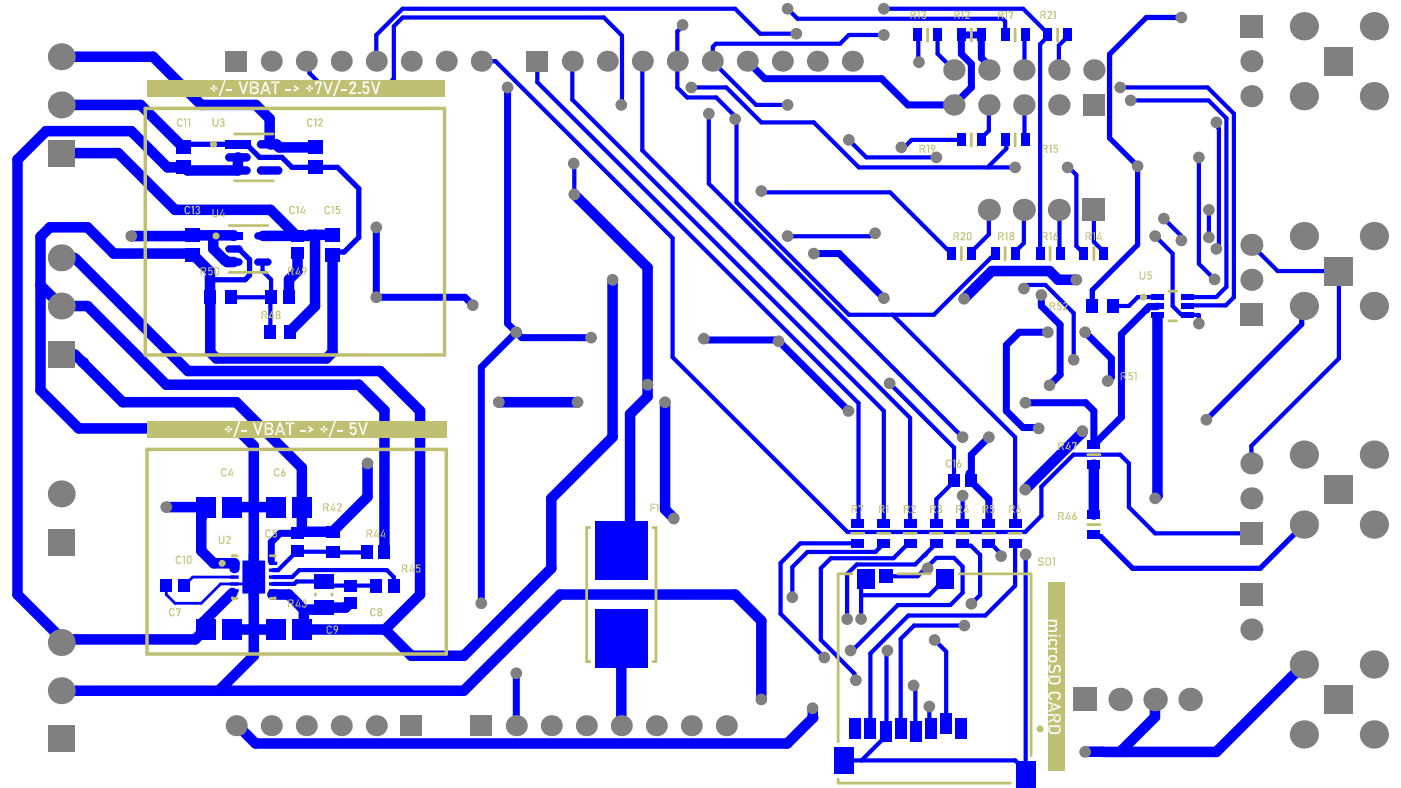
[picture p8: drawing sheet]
<svg xmlns="http://www.w3.org/2000/svg" width="339mm" height="190mm" viewBox="0 0 339 190" stroke-linecap="round" stroke-linejoin="round" font-family="sans-serif">
<path d="M60.1 133.9h.8v1.6h.9v-1.6l.7-.1 .1 .2v1.5l1.5 .1v7.8l-1.5 .1v1.5l-.1 .2-.7-.1v-1.6h-.9v1.6l-.7 .1-.1-.2v-1.5l-1.5-.1v-7.8l1.5-.1z" fill="#00f"/>
<path d="M315.2 74l-.5 .5" fill="none" stroke="#00f" stroke-width="1.3"/>
<path d="M294 29.6l.4 .3M294.7 59.1l-.7 .6v.5M283.5 74l2 2h1.5l.1 .1M287.3 73.8l-.2 .2M289.8 76.1v.1" fill="none" stroke="#00f" stroke-width="1"/>
<path d="M279.2 169.1h.1" fill="none" stroke="#00f" stroke-width="2.5"/>
<circle cx="277" cy="74.9" r=".85" fill="#00f"/>
<path d="M279.8 74l-.2 .1h-1.9l-.7 .8" fill="none" stroke="#00f" stroke-width="1.7"/>
<circle cx="281.3" cy="52.8" r=".51" fill="#00f"/>
<path d="M264.4 129.2l.5 .5h1.2" fill="none" stroke="#00f" stroke-width="1.3"/>
<path d="M237.2 14l1.8 1.8M246.4 80.3l-3.1 3.1M250.9 103.4l.2 .2M265.1 106.8v.5l-.3 .2h-.4" fill="none" stroke="#00f" stroke-width="1.7"/>
<g fill="none" stroke="#00f" stroke-width="1">
<path d="M242.3 4.5l.7 .7v3.3M247.8 8.5l-.2 .1M253.2 8v.9M258.1 8.5v.4M239 31.6l-1.8 1.8v.4M243 33.8l.3 .3v1.8M247.5 25.4l.1 .1M247.6 33.7l.2 .1M247.5 58.8l-2.1 2.1v.4M258.1 40.5l.1-.2 2 2M260.2 59.5l.8 .8M264.4 58.5l2.4 2.4v.4"/>
<path d="M229 60.3h.4l.6 .6v.4M240.6 61.3v.4l-.6 .6h-.4M256.1 61.1l.2 .2M230.6 116.3v.1M226.3 134.9l-2.6 2.5M230.6 134.9l2.1 2.1M239 131.3h.5M226.8 141.9l-2.2 2M224.7 175.8l.4 .4"/>
</g>
<circle cx="223.5" cy="134.2" r=".51" fill="#00f"/>
<g fill="none" stroke="#00f" stroke-width="1">
<path d="M74 14.8l.8 .8M165 6v.3l-1.3 1.3M172.3 11.3l-.1 3.5M221.8 8.5l.2 .1M222 14.9l.1 .1M138.7 39.5l.1 .2M150.4 25.2l-.2 .2M163.7 21.2l2.4 2.4M177.7 28.8l.3 .3M220.4 33.8l-1.8 1.8h-.7M184 46.2l.3 .3M190.4 57.1h.1"/>
<path d="M211.5 56.4h-.5l-.7 .7M63.6 63.4l-.1 .3M80.2 133.4l.2 .1M88.8 133.2l-.4 .3M206.9 131.3l.2 .3M213.2 131.3h.5M219.6 131.3h.4M225.9 131.3h.4M71.7 140.6l-.6 .6M90.9 141.6h.1M95.2 141.6h.1M202.5 158.7v.1"/>
<path d="M204.8 149.7h.1M205.6 157.3h.4M206.5 162.8v1.3l.4 .3"/>
</g>
<path d="M54.4 63l.5 .4h1.7M70.2 80v.3M56.7 136.2v1.1M80.8 128.2l-.1 .4M57.1 175.4h.4M196.4 171.2l.1 .1" fill="none" stroke="#00f" stroke-width="2.5"/>
<path d="M170.1 81.9l.4 .3" fill="none" stroke="#00f" stroke-width="1.7"/>
<path d="M56.6 60.2l.1 .2h1.2M83.2 60.9h-2.1l-.7 .7" fill="none" stroke="#00f" stroke-width="1.3"/>
<path d="M53.3 141.2h3.4" fill="none" stroke="#00f" stroke-width=".67"/>
<circle cx="49.1" cy="150.4" r="1.27" fill="#00f"/>
<path d="M46.6 139.5l-1 1M40.1 141.6l.1 2.1M44.5 141.5v.1" fill="none" stroke="#00f" stroke-width=".67"/>
<path d="M49.6 122.6l.1 .2-1 1" fill="none" stroke="#00f" stroke-width="2.5"/>
<circle cx="20" cy="87.6" r="1.27" fill="#00f"/>
<g fill="none" stroke="#00f" stroke-width="2.5">
<path d="M57.5 38v3.2M9.8 57.2v37.1M56.4 56.9l.2 .1M74.6 57l.2-.2h1.4v17.2M46.7 61.6l4.1 4.1v6.2M69.9 67.6v4.3M156.5 64.7v31.2M279.8 77.1v42.8l-.6 .6M101.5 99.3v44.4M61.3 107.8v28.5M88.8 112v8.1M152.3 100.1v31l-2.1 2.1"/>
<path d="M264.4 112.3v12.1M48.7 123.8v9.4M48.7 125.3h.1M162.9 125.3v.1M14.8 154.3v1M49.7 152.2l-1 1.2h-.4l-1.1 1.2M61.3 142.7v15.8M84.6 145.9l-1.1 1M150.2 154.3v21.1M184 150.1v19M196.5 171.3l.1 2.2M279.2 169.1v4.3"/>
<path d="M266.6 181.8h4.2M266.6 181.7l-4.3 .1"/>
</g>
<path d="M59.6 34.9l3.1 3.1M68.2 38l2.4 2.5M86.7 45.6v11.8M60.3 62.8v3.7M264 70.1v3.9M314.7 74.5v3.9" fill="none" stroke="#00f" stroke-width="1.3"/>
<g fill="none" stroke="#00f" stroke-width="1">
<path d="M74.8 15.6v2.1l3.5 3.4M91 8.5v6.3M97.3 4.2l-2.1 2.2v12.6M129.9 14.8v5.1M138.3 14.8v9.3M150.4 8.6v16.6M155.3 14.8v21.6M163.7 7.6v13.6M173.1 10.6l-.8 .7M190.4 2.1l2.4 2.4M205.2 8.5l-2.1 2.1M222 8.6v6.3"/>
<path d="M226.6 8.5v4.5M247.6 8.6v8.2l-.1 .1M253.2 8.9l-1.8 1.8v50.6M258.1 8.9l-2.1 2.1v5.9M138.8 39.7v7.3M171.3 27.5v16.9M178 29.1v19.8M239 25.4v6.2M247.6 25.5v8.2M289.8 38v25.8l3.8 3.8M294.4 29.9v.9l.3 .3v28M296.5 28.6v40.7"/>
<path d="M298.3 27.5v44.4l-2 1.9h-9M162.6 57.6v28.8M239 50.7v6M247.5 50.7v8.1M256 50.7l.1 .2v10.2M260.2 42.3v17.2M264.4 50.7v7.8M285.6 57.1v1M292.2 50.7v6.7M63.5 63.7v1.8M259.5 75.7v11.3M261 60.3h.4l.6 .6v.4"/>
<path d="M269 74h3.9M283.5 61.3v12.7M287.1 76.1h2.7M289.8 76.2v2M323.7 65.5v21.2M213.7 99.3v27.2M220 101v25.5M230.6 108.2v8.1M232.7 119.8v6.7M245.4 105.7v20.8M251.7 117.7v7M259.5 109.9h11.3l2.1 2.1v10.6"/>
<path d="M93.5 137.8l1.7 1.7v2.1M191.5 137.1v7.3M193.5 131.3l-4.8 4.8v12.3M198.4 137.4v17.3M207.1 136.5l-2.3 2.3v10.9M213.2 131.3l-.5 .6v.5l-1.1 1M219.6 131.3l-3.6 3.7M223.7 137.4l-1.9 1.9M225.9 131.3l-.5 .6v.4l-1.9 1.9M226.3 120.7v5.8M232.7 137v6.3l-3 3M232.7 131.3l.6 .6"/>
<path d="M236.9 134.2v9.6M241.7 133.5v.6l.3 .3M245.4 131.3v10.3M202.5 158.8l4 4M210.4 158v18.2M217.7 154.5v21.7M228.7 157.5v17.4M224.7 170.8v5M247.9 187.1v.1"/>
</g>
<g fill="none" stroke="#00f" stroke-width="1.7">
<path d="M232.4 8.5v4.5M237.2 8.5v5.5M239 15.8v1.1M122.7 21.1v57.1l2.1 2.1M91 55v16.9M251.7 71.3v2.7M256.3 78.5v12.1M116.3 88.8v57M205.1 99.3h.1M243.3 83.4v15.9l4 4.1h3.6M264.4 99.3v8.2M271.1 80.8v20.1"/>
<path d="M234.8 114.9l-.5-.5v1.4l.5 .6M239 120.7v5.8M124.8 162.8v12.6"/>
</g>
<path d="M40.2 143.7l2.1 2.1" fill="none" stroke="#00f" stroke-width=".67"/>
<circle cx="247.9" cy="97.4" r=".85" fill="#00f"/>
<g fill="none" stroke="#00f" stroke-width="1.7">
<path d="M213.1 19l6.4 6.4h11.1M232.4 13l2.4 2.4v5.7M232.4 8.5h4.8M112.4 71.9l1.9 1.9M196.7 61.3h6.2M251.7 74l4.6 4.5M277 74.9l-5.9 5.9M124.8 80.3l1.3 1.3h16.8M187.9 82.2l.4 .3M246.4 80.3h6.9M256.3 90.6l-2.6 2.5M262.3 80.3l6.4 6.4v4.5l-.9 .9"/>
<path d="M262.4 97.4l2 1.9M234.8 116.4l4.2 4.3M239 105.7l-4.2 4.2v5M271.1 100.9l-6 5.9M67.7 128.9l-2.1 2.2v4.6M71.9 128.9h.1"/>
</g>
<g fill="none" stroke="#00f" stroke-width="1">
<path d="M95.2 19l-2.1 2.1h-14.8M116.3 14.8h3.5M183.7 8.1h8.8M205.2 8.5h8.5M247.3 2.1l5.9 5.9M166.1 23.6h7M167.1 21.1h8.5M182.8 25.4h7.6M184 29.6h12.7M205.2 33.8l4.2 4.2h16.9M243.3 35.9l-4.3 4.3M291.9 21.1l6.4 6.4"/>
<path d="M292.1 24.3l4.4 4.3M215.2 46.5l13.8 13.8M239 56.7l-4.2 4.2v.4M239 40.5h6.4M279.2 57.1l4.3 4.2M302.5 59.2l6.3 6.3M55.8 71.9h9.7l-.1 .1v8.2l-.2 .1M63.5 65.5l2 2.1M205.2 76.1h20.5M252.7 68.9h-4.3l-.9 .9M279.8 71.8h-4.8l-2.1 2.2M296.5 69.3l-2.5 2.5h-6.9"/>
<path d="M230.6 116.4l-4.3 4.3M302.5 107.8v4.2M66 137.8h1.2M71.8 133.2l.3 .2h8.1M80.4 133.5h8M93.5 137.8h-21.2l-1.7 1.7M195.2 133.4l-3.7 3.7M200.9 135l-2.5 2.4M206.9 131.3h.4M207.5 126.3l-.2 .2M214.1 139.3h7.7M223.5 134.2l-2.3 2.3h-14.1"/>
<path d="M226.3 134.9h4.3M233.3 131.9h1.4l2.2 2.3M239.5 131.3l2.2 2.2M251.7 124.7l-3.9 3.9M71.7 140.6h6.6l1 1h11.6M198.4 154.7l4.1 4M209.4 140.1l-1.2 1.2v2.8l.2-.2h16.2M214.5 157.3l-.2 .2M217 146.3h12.7M221 151.2l-3.3 3.3M225.9 154.7l2.8 2.8M228.4 140.1l-1.6 1.8"/>
<path d="M236.9 143.8l-2.1 2.2M214.3 176.6l-.2 .3v1.1l-5.8 5.8M220.8 165.7l.5 .4M221.3 176.7l.1 .2M245.4 183.8l2.5 2.5v.9"/>
</g>
<g fill="none" stroke="#00f" stroke-width="2.5">
<path d="M44.3 35.6h.1M48.7 25.4h13.1l3.4 3.3v5.9l.2 .3h1.3l.8 .7M21.2 55l6.3 6.3M44.4 40.5l.9 .7h12.2M51.5 56.9v3.2l2.9 2.9M56.4 56.9h-9.7l-.2-.1-.3 .3M71.7 57h2.9M76.2 56.8h4.2M18 74h3.2l19 19M46.2 61.3l.5 .3M50.8 71.9v13.3l1.5 1.5M71.9 61.3v4.2"/>
<path d="M239.8 65.5h13.9M18 85.6l2 2M80.4 85.2l-1.5 1.5M57.1 103.6l4.2 4.2M148.1 105.7l-14.8 14.8M261.7 104.2l-.1 .4M48.7 133.2l3 3h5M56 122.6h10.6M80.7 128.6h-8.4l-.4 .3M56 152.2h10.6M61.3 158.5l-8.4 8.5M73.4 151.7l.5 .5h19.2"/>
<path d="M83.5 146.9h-5.2l-.5 .5h-4.4M99.4 158.5h12.7"/>
</g>
<path d="M277.1 4.2l-8.9 8.9M59.6 34.9h-14.4l-.8 .7M62.7 38h5.5M268.2 33.4l6.8 6.8M70.6 40.5h11M86.7 57.4l-3.5 3.5M57.9 60.4l2.4 2.4M60.3 66.5l-1.1 1.1h-8.4M266.1 129.7l7.7 7.7" fill="none" stroke="#00f" stroke-width="1.3"/>
<path d="M46.6 139.5h10.1M45.6 140.5l-1.1 1M53.3 141.2l-4.6 4.6h-6.4M56.7 141.2h2.1l.4 .4" fill="none" stroke="#00f" stroke-width=".67"/>
<circle cx="31.7" cy="57.1" r="1.27" fill="#00f"/>
<g fill="none" stroke="#00f" stroke-width="2.5">
<path d="M14.8 13.7h22.2l11.7 11.7M14.8 37h13.8l13.7 13.7h23.1l6.3 6.3h-8.1M14.8 25.4h19.2l10.3 10.2M67.5 35.6h8.7M21.2 55h-9.1l-2.3 2.2M31.7 57.1h14.5M44.4 40.5h-3.9l-8.8-8.8h-20.6l-6.9 6.9v105.1l10.6 10.6M138.8 47l17.7 17.7M9.8 69l5 5M18 62.3l27.4 27.4h46.5l9.6 9.6M27.5 61.3h18.7M71.9 65.5l-2 2.1"/>
<path d="M76.2 74l-6 6M80.4 61.6v23.6M148.1 67.6v38.1M239.8 65.5l-6.8 6.7M253.7 65.5l2.1 2.1h4.4M9.8 94.3l9.2 9.3h38.1M20 87.6l9.6 9.6h27.5l15.9 15.9v14.8M40.2 93h46.5l6.2 6.2v34.2M52.3 86.7h26.6M120.6 97.2h19M156.5 95.9l-4.2 4.2M160.8 97.2v26l2.1 2.1"/>
<path d="M261.6 104.6l-13.8 13.8M40.2 122.6h9.4M88.8 120.1l-8 8.1M133.3 120.5v16.9l-21.2 21.1M15.1 154.6h32.1M56.2 143.3l-7.1 7.1M65.8 143.7h4l3.6 3.7v4.3M101.5 143.7l-8.4 8.5 6.3 6.3M184 150.1l-6.3-6.4h-42.3l-23.3 23.3h-97.3M196.6 173.5l-6.3 6.2h-128.5l-4.3-4.3M315.2 160.6l-21.2 21.2h-23.2l8.4-8.4"/>
</g>
<g fill="none" stroke="#00f" stroke-width="1">
<path d="M97.3 4.2h48.7l4.4 4.4M119.8 14.8l42.8 42.8M129.9 19.9l77.6 77.6v28.8M172.2 14.8l10.6 10.6M173.1 10.6h30M183.7 8.1l-6-6h-80.4l-6.3 6.4M192.8 4.5h49.5M213.7 2.1h33.6M226.6 13l4 3.9M138.3 24.1l75.4 75.2M155.3 36.4l64.7 64.6M173.1 23.6l4.9 4.9"/>
<path d="M175.6 21.1l8.4 8.5M196.7 29.6l10.9 10.9h31.4M220.4 33.8h12M270.8 21.1h21.1M273.3 24.3h18.8M171.3 44.4l61.4 61.3M178 48.9l27.2 27.2M184.3 46.5h30.9M190.4 57.1h19.9M281.3 52.8l4.3 4.3M65.5 67.6v4.3M215.8 76.1l29.6 29.6"/>
<path d="M239.6 62.3l-13.9 13.8M252.7 68.9l6.8 6.8M308.8 65.5h14.9M162.6 86.4l42.3 42.2h42.9M215.1 92.7l15.5 15.5M323.7 86.7l-21.2 21.1M259.5 109.9l-7.8 7.8M66 139.5h4.6M71.8 133.2l-4.6 4.6M193.5 131.3h13.4M195.2 133.4h16.4M200.9 135h15.1"/>
<path d="M247.9 134v53.1M272.9 122.6l6.3 6.3h23.3M66 141.2h5.1M188.7 148.4l10.6 10.6M208.2 144.1v5.6M214.3 157.5v19.1M217 146.3l-11 11M221 151.2h12.1M245.4 141.6l-7.2 7.2h-18.6l-9.2 9.2M221.3 166.1v10.6M204.1 183.8h41.3"/>
</g>
<path d="M268.2 13.1v20.3M277.1 4.2h8.5M81.6 40.5l5.1 5.1M275 40.2v19l-11 10.9M314.7 78.4l-23.1 23.1M315.2 126.8l-10.6 10.6h-30.8" fill="none" stroke="#00f" stroke-width="1.3"/>
<path d="M180.7 14.8l4.2 4.2h28.2M234.8 21.1l-4.2 4.3M91 71.9h21.4M202.9 61.3l10.8 10.8M124.8 80.3l-8.5 8.5M170.5 82.2h17.4M188.3 82.5l16.8 16.8M247.9 97.4h14.5M67.7 128.9h4.2" fill="none" stroke="#00f" stroke-width="1.7"/>
<g fill="#808080">
<circle cx="232.7" cy="119.8" r="1.42"/>
<circle cx="251.1" cy="103.6" r="1.42"/>
<circle cx="242" cy="134.4" r="1.42"/>
<circle cx="247.9" cy="134" r="1.42"/>
<circle cx="233.1" cy="151.2" r="1.42"/>
<circle cx="214.5" cy="157.3" r="1.42"/>
<circle cx="234.8" cy="146" r="1.42"/>
<circle cx="208.2" cy="149.7" r="1.42"/>
<circle cx="224.7" cy="170.8" r="1.42"/>
<circle cx="220.8" cy="165.7" r="1.42"/>
<circle cx="225.9" cy="154.7" r="1.42"/>
<circle cx="205.6" cy="157.3" r="1.42"/>
<circle cx="224.2" cy="137.4" r="1.42"/>
<circle cx="204.8" cy="149.7" r="1.42"/>
<circle cx="199.3" cy="159" r="1.42"/>
<circle cx="191.5" cy="144.4" r="1.42"/>
<circle cx="206.9" cy="164.4" r="1.42"/>
<circle cx="215.1" cy="92.7" r="1.42"/>
<circle cx="190.4" cy="57.1" r="1.42"/>
<circle cx="196.7" cy="61.3" r="1.42"/>
<circle cx="253.7" cy="93.1" r="1.42"/>
<circle cx="165" cy="6" r="1.42"/>
<circle cx="261.7" cy="104.2" r="1.42"/>
<circle cx="267.8" cy="92.1" r="1.42"/>
<circle cx="171.3" cy="27.5" r="1.42"/>
<circle cx="260.2" cy="67.6" r="1.42"/>
<circle cx="156.5" cy="93" r="1.42"/>
<circle cx="247.5" cy="69.8" r="1.42"/>
<circle cx="251.7" cy="71.3" r="1.42"/>
<circle cx="259.5" cy="87" r="1.42"/>
<circle cx="262.3" cy="80.3" r="1.42"/>
<circle cx="253.3" cy="80.3" r="1.42"/>
<circle cx="116.3" cy="145.8" r="1.42"/>
<circle cx="139.6" cy="97.2" r="1.42"/>
<circle cx="142.9" cy="81.6" r="1.42"/>
<circle cx="162.9" cy="125.4" r="1.42"/>
<circle cx="160.8" cy="97.2" r="1.42"/>
<circle cx="148.1" cy="67.6" r="1.42"/>
<circle cx="213.7" cy="72.1" r="1.42"/>
<circle cx="233" cy="72.2" r="1.42"/>
<circle cx="247.9" cy="97.4" r="1.42"/>
<circle cx="247.8" cy="118.4" r="1.42"/>
<circle cx="120.6" cy="97.2" r="1.42"/>
<circle cx="88.8" cy="112" r="1.42"/>
<circle cx="196.4" cy="171.2" r="1.42"/>
<circle cx="289.8" cy="38" r="1.42"/>
<circle cx="294" cy="60.2" r="1.42"/>
<circle cx="292.2" cy="57.4" r="1.42"/>
<circle cx="292.2" cy="50.7" r="1.42"/>
<circle cx="285.6" cy="58.1" r="1.42"/>
<circle cx="279.2" cy="57.1" r="1.42"/>
<circle cx="281.3" cy="52.8" r="1.42"/>
<circle cx="293.6" cy="67.6" r="1.42"/>
<circle cx="285.6" cy="4.2" r="1.42"/>
<circle cx="273.3" cy="24.3" r="1.42"/>
<circle cx="270.8" cy="21.1" r="1.42"/>
<circle cx="124.8" cy="162.8" r="1.42"/>
<circle cx="232.7" cy="105.7" r="1.42"/>
<circle cx="150.2" cy="25.4" r="1.42"/>
<circle cx="205.2" cy="33.8" r="1.42"/>
<circle cx="217.9" cy="35.6" r="1.42"/>
<circle cx="226.3" cy="38" r="1.42"/>
<circle cx="190.4" cy="25.4" r="1.42"/>
<circle cx="258.1" cy="40.5" r="1.42"/>
<circle cx="245.4" cy="40.5" r="1.42"/>
<circle cx="294" cy="29.6" r="1.42"/>
<circle cx="262.3" cy="181.8" r="1.42"/>
<circle cx="184" cy="169.1" r="1.42"/>
<circle cx="291.6" cy="101.5" r="1.42"/>
<circle cx="138.7" cy="39.5" r="1.42"/>
<circle cx="138.8" cy="47" r="1.42"/>
<circle cx="184" cy="46.2" r="1.42"/>
<circle cx="91" cy="55" r="1.42"/>
<circle cx="205.1" cy="99.3" r="1.42"/>
<circle cx="239" cy="105.7" r="1.42"/>
<circle cx="275" cy="40.2" r="1.42"/>
<circle cx="122.7" cy="21.1" r="1.42"/>
<circle cx="279.2" cy="120.5" r="1.42"/>
<circle cx="289.8" cy="78.2" r="1.42"/>
<circle cx="124.8" cy="80.3" r="1.42"/>
<circle cx="91" cy="71.9" r="1.42"/>
<circle cx="114.3" cy="73.8" r="1.42"/>
<circle cx="177.7" cy="28.8" r="1.42"/>
<circle cx="170.1" cy="81.9" r="1.42"/>
<circle cx="188.2" cy="82.5" r="1.42"/>
<circle cx="40.2" cy="122.6" r="1.42"/>
<circle cx="31.7" cy="57.1" r="1.42"/>
<circle cx="222.1" cy="15" r="1.42"/>
<circle cx="213.7" cy="8.5" r="1.42"/>
<circle cx="213.7" cy="2.1" r="1.42"/>
<circle cx="192.5" cy="8.1" r="1.42"/>
<circle cx="190.4" cy="2.1" r="1.42"/>
<circle cx="167.1" cy="21.1" r="1.42"/>
<circle cx="211.5" cy="56.4" r="1.42"/>
<circle cx="279.2" cy="169.1" r="2.83"/>
<circle cx="197.6" cy="14.8" r="2.54"/>
<circle cx="163.7" cy="14.8" r="2.54"/>
<circle cx="116.3" cy="14.8" r="2.54"/>
<circle cx="82.5" cy="14.8" r="2.54"/>
<circle cx="14.8" cy="167" r="3.3"/>
<circle cx="14.8" cy="155.3" r="3.3"/>
<circle cx="14.8" cy="74" r="3.3"/>
<circle cx="14.8" cy="62.3" r="3.3"/>
<circle cx="14.8" cy="25.4" r="3.3"/>
<circle cx="150.2" cy="175.4" r="2.54"/>
<circle cx="82.5" cy="175.4" r="2.54"/>
<circle cx="14.8" cy="119.4" r="3.3"/>
<circle cx="14.8" cy="13.7" r="3.3"/>
<circle cx="302.5" cy="67.6" r="2.67"/>
<circle cx="270.8" cy="169.1" r="2.83"/>
<circle cx="189.1" cy="14.8" r="2.54"/>
<circle cx="180.7" cy="14.8" r="2.54"/>
<circle cx="172.2" cy="14.8" r="2.54"/>
<circle cx="155.3" cy="14.8" r="2.54"/>
<circle cx="146.8" cy="14.8" r="2.54"/>
<circle cx="138.3" cy="14.8" r="2.54"/>
<circle cx="107.9" cy="14.8" r="2.54"/>
<circle cx="99.4" cy="14.8" r="2.54"/>
<circle cx="74" cy="14.8" r="2.54"/>
<circle cx="91" cy="14.8" r="2.54"/>
<circle cx="65.6" cy="14.8" r="2.54"/>
<circle cx="332.1" cy="160.6" r="3.4"/>
<circle cx="332.1" cy="126.8" r="3.4"/>
<circle cx="332.1" cy="109.9" r="3.4"/>
<circle cx="332.1" cy="74" r="3.4"/>
<circle cx="332.1" cy="57.1" r="3.4"/>
<circle cx="332.1" cy="23.3" r="3.4"/>
<circle cx="332.1" cy="6.3" r="3.4"/>
<circle cx="302.5" cy="152.2" r="2.67"/>
<circle cx="302.5" cy="112" r="2.67"/>
<circle cx="302.5" cy="59.2" r="2.67"/>
<circle cx="302.5" cy="23.3" r="2.67"/>
<circle cx="264.4" cy="16.9" r="2.58"/>
<circle cx="247.5" cy="50.7" r="2.67"/>
<circle cx="239" cy="50.7" r="2.67"/>
<circle cx="247.5" cy="25.4" r="2.58"/>
<circle cx="239" cy="25.4" r="2.58"/>
<circle cx="247.5" cy="16.9" r="2.58"/>
<circle cx="239" cy="16.9" r="2.58"/>
<circle cx="332.1" cy="177.6" r="3.4"/>
<circle cx="302.5" cy="120.5" r="2.67"/>
<circle cx="302.5" cy="14.8" r="2.67"/>
<circle cx="167.1" cy="175.4" r="2.54"/>
<circle cx="158.7" cy="175.4" r="2.54"/>
<circle cx="133.3" cy="175.4" r="2.54"/>
<circle cx="141.7" cy="175.4" r="2.54"/>
<circle cx="74" cy="175.4" r="2.54"/>
<circle cx="91" cy="175.4" r="2.54"/>
<circle cx="57.1" cy="175.4" r="2.54"/>
<circle cx="65.6" cy="175.4" r="2.54"/>
<circle cx="287.7" cy="169.1" r="2.83"/>
<circle cx="206" cy="14.8" r="2.54"/>
<circle cx="315.2" cy="160.6" r="3.4"/>
<circle cx="315.2" cy="126.8" r="3.4"/>
<circle cx="315.2" cy="109.9" r="3.4"/>
<circle cx="315.2" cy="74" r="3.4"/>
<circle cx="256" cy="50.7" r="2.67"/>
<circle cx="315.2" cy="57.1" r="3.4"/>
<circle cx="256" cy="25.4" r="2.58"/>
<circle cx="256" cy="16.9" r="2.58"/>
<circle cx="315.2" cy="23.3" r="3.4"/>
<circle cx="315.2" cy="6.3" r="3.4"/>
<circle cx="230.6" cy="25.4" r="2.58"/>
<circle cx="230.6" cy="16.9" r="2.58"/>
<circle cx="315.2" cy="177.6" r="3.4"/>
<circle cx="175.6" cy="175.4" r="2.54"/>
<circle cx="124.8" cy="175.4" r="2.54"/>
</g>
<g fill="#808080">
<path d="M127.3 12.3h5.1v5h-5.1z" fill-rule="evenodd"/>
<path d="M11.6 127.8h6.5v6.5h-6.5z" fill-rule="evenodd"/>
<path d="M11.6 82.4h6.5v6.5h-6.5z" fill-rule="evenodd"/>
<path d="M11.6 33.8h6.5v6.5h-6.5z" fill-rule="evenodd"/>
<path d="M113.8 172.9h5.1v5.1h-5.1z" fill-rule="evenodd"/>
<path d="M11.6 175.4h6.5v6.5h-6.5z" fill-rule="evenodd"/>
<path d="M299.8 126.3h5.4v5.3h-5.4z" fill-rule="evenodd"/>
<path d="M259.5 166.3h5.6v5.6h-5.6z" fill-rule="evenodd"/>
<path d="M54.6 12.3h5.1v5h-5.1z" fill-rule="evenodd"/>
<path d="M320.2 165.7h6.9v6.8h-6.9z" fill-rule="evenodd"/>
<path d="M320.2 115h6.9v6.8h-6.9z" fill-rule="evenodd"/>
<path d="M299.8 141.1h5.4v5.3h-5.4z" fill-rule="evenodd"/>
<path d="M299.8 73.4h5.4v5.4h-5.4z" fill-rule="evenodd"/>
<path d="M299.8 3.7h5.4v5.3h-5.4z" fill-rule="evenodd"/>
<path d="M261.8 48.1h5.3v5.3h-5.3z" fill-rule="evenodd"/>
<path d="M261.8 22.8h5.2v5.1h-5.2z" fill-rule="evenodd"/>
<path d="M320.2 62.1h6.9v6.8h-6.9z" fill-rule="evenodd"/>
<path d="M320.2 11.4h6.9v6.8h-6.9z" fill-rule="evenodd"/>
<path d="M96.9 172.9h5.1v5.1h-5.1z" fill-rule="evenodd"/>
</g>
<g fill="#00f">
<path d="M285.6 75.5h3v1.3h-3z" fill-rule="evenodd"/>
<path d="M285.6 73.3h3v1.3h-3z" fill-rule="evenodd"/>
<path d="M278.3 73.3h3v1.3h-3z" fill-rule="evenodd"/>
<path d="M278.3 75.5h3v1.3h-3z" fill-rule="evenodd"/>
<path d="M262.9 128.2h3v2.1h-3z" fill-rule="evenodd"/>
<path d="M262.9 123.3h3v2.2h-3z" fill-rule="evenodd"/>
<path d="M262.9 106.4h3v2.2h-3z" fill-rule="evenodd"/>
<path d="M262.7 72.3h2.7v3.3h-2.7z" fill-rule="evenodd"/>
<path d="M265.8 59.8h2.1v3h-2.1z" fill-rule="evenodd"/>
<path d="M255.2 59.8h2.1v3h-2.1z" fill-rule="evenodd"/>
<path d="M257 7h2.2v3h-2.2z" fill-rule="evenodd"/>
<path d="M250.3 59.8h2.2v3h-2.2z" fill-rule="evenodd"/>
<path d="M252.2 7h2.1v3h-2.1z" fill-rule="evenodd"/>
<path d="M244.3 59.8h2.2v3h-2.2z" fill-rule="evenodd"/>
<path d="M241.9 32.3h2.2v3h-2.2z" fill-rule="evenodd"/>
<path d="M241.9 7h2.2v3h-2.2z" fill-rule="evenodd"/>
<path d="M236.1 32.3h2.2v3h-2.2z" fill-rule="evenodd"/>
<path d="M236.1 7h2.2v3h-2.2z" fill-rule="evenodd"/>
<path d="M231.1 173.7h2.6v5h-2.6z" fill-rule="evenodd"/>
<path d="M229.3 114.8h2.6v3h-2.6z" fill-rule="evenodd"/>
<path d="M228.9 59.8h2.2v3h-2.2z" fill-rule="evenodd"/>
<path d="M231.3 32.3h2.2v3h-2.2z" fill-rule="evenodd"/>
<path d="M231.3 7h2.2v3h-2.2z" fill-rule="evenodd"/>
<path d="M223.7 173.7h2.7v5h-2.7z" fill-rule="evenodd"/>
<path d="M225.6 7h2.1v3h-2.1z" fill-rule="evenodd"/>
<path d="M216.4 173.7h2.7v5h-2.7z" fill-rule="evenodd"/>
<path d="M209.1 173.7h2.6v5h-2.6z" fill-rule="evenodd"/>
<path d="M93.9 140h2.7v3.2h-2.7z" fill-rule="evenodd"/>
<path d="M89.6 140h2.6v3.2h-2.6z" fill-rule="evenodd"/>
<path d="M74.4 38.9h3.5v3.1h-3.5z" fill-rule="evenodd"/>
<path d="M74.4 34.1h3.5v3.1h-3.5z" fill-rule="evenodd"/>
<path d="M68.9 78.7h2.6v3.3h-2.6z" fill-rule="evenodd"/>
<path d="M55.7 139.3l.2-.2h1.6l.2 .6-.2 .2h-1.6z" fill-rule="evenodd"/>
<path d="M55.7 140.9l.2-.1h1.6l.2 .6-.2 .2h-1.6z" fill-rule="evenodd"/>
<path d="M55.7 142.6l.2-.2h1.6l.2 .7-.2 .1h-1.6z" fill-rule="evenodd"/>
<path d="M55.7 135.9l.2-.1h1.6l.2 .6-.2 .2h-1.6z" fill-rule="evenodd"/>
<path d="M55.7 137.6l.2-.2h1.6l.2 .7-.2 .1h-1.6z" fill-rule="evenodd"/>
<path d="M53.7 120.1h4.7v5h-4.7z" fill-rule="evenodd"/>
<path d="M55.3 59.3h2.5l.8 .9-.8 .9h-2.5l-.8-.9z" fill-rule="evenodd"/>
<path d="M55.3 62.5h2.5l.8 .9-.8 .8h-2.5l-.8-.8z" fill-rule="evenodd"/>
<path d="M54.5 56.1h4.1v1.8h-4.1z" fill-rule="evenodd"/>
<path d="M38.7 140.1h2.9v3h-2.9z" fill-rule="evenodd"/>
<path d="M285.6 71.2h3v1.3h-3z" fill-rule="evenodd"/>
<path d="M278.3 71.2h3v1.3h-3z" fill-rule="evenodd"/>
<path d="M262.9 111.2h3v2.2h-3z" fill-rule="evenodd"/>
<path d="M243.9 130.3h3v2.1h-3z" fill-rule="evenodd"/>
<path d="M243.9 125.4h3v2.2h-3z" fill-rule="evenodd"/>
<path d="M237.5 130.3h3v2.1h-3z" fill-rule="evenodd"/>
<path d="M237.5 125.4h3v2.2h-3z" fill-rule="evenodd"/>
<path d="M231.2 130.3h3v2.1h-3z" fill-rule="evenodd"/>
<path d="M231.2 125.4h3v2.2h-3z" fill-rule="evenodd"/>
<path d="M224.8 130.3h3v2.1h-3z" fill-rule="evenodd"/>
<path d="M224.8 125.4h3v2.2h-3z" fill-rule="evenodd"/>
<path d="M201.8 180.7h4.6v6.3h-4.6z" fill-rule="evenodd"/>
<path d="M87.3 131.8h2.6v3.1h-2.6z" fill-rule="evenodd"/>
<path d="M68.5 70.3h2.7v3.1h-2.7z" fill-rule="evenodd"/>
<path d="M53.7 149.7h4.7v5h-4.7z" fill-rule="evenodd"/>
<path d="M54.4 70.2h2.7v3.3h-2.7z" fill-rule="evenodd"/>
<path d="M267.7 72.3h2.7v3.3h-2.7z" fill-rule="evenodd"/>
<path d="M260.9 59.8h2.2v3h-2.2z" fill-rule="evenodd"/>
<path d="M233.4 114.8h2.7v3h-2.7z" fill-rule="evenodd"/>
<path d="M233.7 59.8h2.2v3h-2.2z" fill-rule="evenodd"/>
<path d="M239.5 59.8h2.1v3h-2.1z" fill-rule="evenodd"/>
<path d="M246.7 32.3h2.2v3h-2.2z" fill-rule="evenodd"/>
<path d="M246.7 7h2.2v3h-2.2z" fill-rule="evenodd"/>
<path d="M220.1 174.4h2.6v5h-2.6z" fill-rule="evenodd"/>
<path d="M212.7 174.4h2.7v5h-2.7z" fill-rule="evenodd"/>
<path d="M205.4 173.7h2.7v5h-2.7z" fill-rule="evenodd"/>
<path d="M220.7 7h2.2v3h-2.2z" fill-rule="evenodd"/>
<path d="M83.1 140.2h3v2.8h-3z" fill-rule="evenodd"/>
<path d="M70.4 127.5h3v2.8h-3z" fill-rule="evenodd"/>
<path d="M78.7 127.2h3.3v2.7h-3.3z" fill-rule="evenodd"/>
<path d="M70.6 120.1h4.7v5h-4.7z" fill-rule="evenodd"/>
<path d="M78.6 60h3.5v3.2h-3.5z" fill-rule="evenodd"/>
<path d="M70.4 59.9h3v2.7h-3z" fill-rule="evenodd"/>
<path d="M43.1 140.1h2.8v3h-2.8z" fill-rule="evenodd"/>
<path d="M65 142.6l.2-.2h1.6l.2 .7-.2 .1h-1.6z" fill-rule="evenodd"/>
<path d="M65.2 140.8h1.6l.2 .6-.2 .2h-1.6l-.2-.2z" fill-rule="evenodd"/>
<path d="M65 139.3l.2-.2h1.6l.2 .6-.2 .2h-1.6z" fill-rule="evenodd"/>
<path d="M65.2 137.4h1.6l.2 .7-.2 .1h-1.6l-.2-.1z" fill-rule="evenodd"/>
<path d="M65.2 135.8h1.6l.2 .6-.2 .2h-1.6l-.2-.2z" fill-rule="evenodd"/>
<path d="M47.4 120.1h4.7v5h-4.7z" fill-rule="evenodd"/>
<path d="M63.9 78.7h2.6v3.3h-2.6z" fill-rule="evenodd"/>
<path d="M44.8 60h3.5v3.2h-3.5z" fill-rule="evenodd"/>
<path d="M62.3 62.5h2.5l.8 .9-.8 .8h-2.5l-.8-.8z" fill-rule="evenodd"/>
<path d="M61.5 57l.8-.9h2.5l.8 .9-.8 .9h-2.5z" fill-rule="evenodd"/>
<path d="M42.7 38.9h3.5v3.1h-3.5z" fill-rule="evenodd"/>
<path d="M54.4 41.2l1-1h4.2l1 1-1 1h-4.2z" fill-rule="evenodd"/>
<path d="M62.1 41.2l1-1h4.1l1.1 1-1.1 1h-4.1z" fill-rule="evenodd"/>
<path d="M42.7 34.1h3.5v3.1h-3.5z" fill-rule="evenodd"/>
<path d="M54.4 33.9h6.2v2h-6.2z" fill-rule="evenodd"/>
<path d="M62.1 34.9l1-1h4.1l1.1 1-1.1 1h-4.1z" fill-rule="evenodd"/>
<path d="M245.6 184h4.6v6.3h-4.6z" fill-rule="evenodd"/>
<path d="M226.3 137.7h4.3v4.7h-4.3z" fill-rule="evenodd"/>
<path d="M212.4 137.7h3.3v3.2h-3.3z" fill-rule="evenodd"/>
<path d="M207.3 137.7h4.3v4.7h-4.3z" fill-rule="evenodd"/>
<path d="M205.8 130.3h3v2.1h-3z" fill-rule="evenodd"/>
<path d="M205.8 125.4h3v2.2h-3z" fill-rule="evenodd"/>
<path d="M212.2 130.3h3v2.1h-3z" fill-rule="evenodd"/>
<path d="M212.2 125.4h3v2.2h-3z" fill-rule="evenodd"/>
<path d="M218.5 130.3h3v2.1h-3z" fill-rule="evenodd"/>
<path d="M218.5 125.4h3v2.2h-3z" fill-rule="evenodd"/>
<path d="M70.6 149.7h4.7v5h-4.7z" fill-rule="evenodd"/>
<path d="M75.9 145.1h4.7v3.5h-4.7z" fill-rule="evenodd"/>
<path d="M75.9 138.8h4.7v3.5h-4.7z" fill-rule="evenodd"/>
<path d="M83.1 144.5h3v2.8h-3z" fill-rule="evenodd"/>
<path d="M91.6 131.8h2.7v3.1h-2.7z" fill-rule="evenodd"/>
<path d="M70.4 131.8h3v2.8h-3z" fill-rule="evenodd"/>
<path d="M78.7 132.2h3.3v2.7h-3.3z" fill-rule="evenodd"/>
<path d="M78.6 55.2h3.5v3.2h-3.5z" fill-rule="evenodd"/>
<path d="M70.4 55.8h3v2.6h-3z" fill-rule="evenodd"/>
<path d="M47.4 149.7h4.7v5h-4.7z" fill-rule="evenodd"/>
<path d="M64.2 70.3h2.7v3.1h-2.7z" fill-rule="evenodd"/>
<path d="M49.4 70.2h2.7v3.3h-2.7z" fill-rule="evenodd"/>
<path d="M44.8 55.2h3.5v3.2h-3.5z" fill-rule="evenodd"/>
<path d="M54.4 38l1-1h4.2l1 1-1 1.1h-4.2z" fill-rule="evenodd"/>
<path d="M227.4 172.4h2.7v5h-2.7z" fill-rule="evenodd"/>
<path d="M64.3 120.1h4.7v5h-4.7z" fill-rule="evenodd"/>
<path d="M143.8 126.1h12.7v14.1h-12.7z" fill-rule="evenodd"/>
<path d="M64.3 149.7h4.7v5h-4.7z" fill-rule="evenodd"/>
<path d="M143.8 147.3h12.7v14.1h-12.7z" fill-rule="evenodd"/>
</g>
<g fill="#00f">
<path d="M57.5 139.1v.2zM57.5 139.1l.2 .2z"/>
<path d="M55.7 139.3h.2zM55.7 139.2l.2 .1z"/>
<path d="M55.9 139.7v.2zM55.7 139.7l.2 .2z"/>
<path d="M57.5 139.7h.2zM57.5 139.7h.2l-.2 .2z"/>
<path d="M57.5 140.8v.1zM57.5 140.8l.2 .1z"/>
<path d="M55.7 140.9h.2zM55.7 140.8l.2 .1z"/>
<path d="M55.9 141.4v.2zM55.7 141.4l.2 .2z"/>
<path d="M57.5 141.4h.2zM57.5 141.4h.2l-.2 .2z"/>
<path d="M57.5 142.4v.2zM57.5 142.4l.2 .2z"/>
<path d="M55.7 142.6h.2zM55.7 142.5l.2 .1z"/>
<path d="M55.9 143.1v.1zM55.7 143.1l.2 .1z"/>
<path d="M57.5 143.1h.2zM57.5 143.1h.2l-.2 .1z"/>
<path d="M57.5 135.8v.1zM57.5 135.8l.2 .1z"/>
<path d="M55.7 135.9h.2zM55.7 135.8l.2 .1z"/>
<path d="M55.9 136.4v.2zM55.7 136.4l.2 .2z"/>
<path d="M57.5 136.4h.2zM57.5 136.4h.2l-.2 .2z"/>
<path d="M57.5 137.4v.2zM57.5 137.4l.2 .2z"/>
<path d="M55.7 137.6h.2zM55.7 137.5l.2 .1z"/>
<path d="M55.9 138.1v.1zM55.7 138.1l.2 .1z"/>
<path d="M57.5 138.1h.2zM57.5 138.1h.2l-.2 .1z"/>
<path d="M57.8 59.3v.9zM57.8 59.3a.89 .89 0 0 1 .8 .9h-.8z"/>
<path d="M54.5 60.2h.8zM54.7 59.6l.6-.3v.9h-.8z"/>
<path d="M55.3 60.2v.9zM54.5 60.2h.8v.9a.89 .89 0 0 1-.8-.9z"/>
<path d="M57.8 60.2h.8zM57.8 60.2h.8a.89 .89 0 0 1-.8 .9z"/>
<path d="M57.8 62.5v.9zM57.8 62.5a.89 .89 0 0 1 .8 .9h-.8z"/>
<path d="M54.5 63.4h.8zM54.7 62.7l.6-.2v.9h-.8z"/>
<path d="M55.3 63.4v.8zM54.5 63.4h.8v.8a.89 .89 0 0 1-.8-.8z"/>
<path d="M57.8 63.4h.8zM57.8 63.4h.8a.89 .89 0 0 1-.8 .8z"/>
<path d="M66.8 142.4v.2zM66.8 142.4l.2 .2z"/>
<path d="M65 142.6h.2zM65.1 142.5l.1 .1z"/>
<path d="M65.2 143.1v.1zM65 143.1l.2 .1z"/>
<path d="M66.8 143.1h.2zM66.8 143.1h.2l-.2 .1z"/>
<path d="M66.8 140.8v.1zM66.8 140.8l.2 .1z"/>
<path d="M65 140.9h.2zM65.1 140.8l.1 .1z"/>
<path d="M65.2 141.4v.2zM65 141.4l.2 .2z"/>
<path d="M66.8 141.4h.2zM66.8 141.4h.2l-.2 .2z"/>
<path d="M66.8 139.1v.2zM66.8 139.1l.2 .2z"/>
<path d="M65 139.3h.2zM65.1 139.2l.1 .1z"/>
<path d="M65.2 139.7v.2zM65 139.7l.2 .2z"/>
<path d="M66.8 139.7h.2zM66.8 139.7h.2l-.2 .2z"/>
<path d="M66.8 137.4v.2zM66.8 137.4l.2 .2z"/>
<path d="M65 137.6h.2zM65.1 137.5l.1 .1z"/>
<path d="M65.2 138.1v.1zM65 138.1l.2 .1z"/>
<path d="M66.8 138.1h.2zM66.8 138.1h.2l-.2 .1z"/>
<path d="M66.8 135.8v.1zM66.8 135.8l.2 .1z"/>
<path d="M65 135.9h.2zM65.1 135.8l.1 .1z"/>
<path d="M65.2 136.4v.2zM65 136.4l.2 .2z"/>
<path d="M66.8 136.4h.2zM66.8 136.4h.2l-.2 .2z"/>
<path d="M64.8 62.5v.9zM64.8 62.5a.89 .89 0 0 1 .8 .9h-.8z"/>
<path d="M61.5 63.4h.8zM61.7 62.7l.6-.2v.9h-.8z"/>
<path d="M62.3 63.4v.8zM61.5 63.4h.8v.8a.89 .89 0 0 1-.8-.8z"/>
<path d="M64.8 63.4h.8zM64.8 63.4h.8a.89 .89 0 0 1-.8 .8z"/>
<path d="M64.8 56.1v.9zM64.8 56.1a.89 .89 0 0 1 .8 .9h-.8z"/>
<path d="M61.5 57h.8zM61.7 56.4l.6-.3v.9h-.8z"/>
<path d="M62.3 57v.9zM61.5 57h.8v.9a.89 .89 0 0 1-.8-.9z"/>
<path d="M64.8 57h.8zM64.8 57h.8a.89 .89 0 0 1-.8 .9z"/>
<path d="M59.6 40.2v1zM59.6 40.2a1.02 1.02 0 0 1 1 1h-1z"/>
<path d="M54.4 41.2h1zM54.7 40.5l.7-.3v1h-1z"/>
<path d="M55.4 41.2v1zM54.4 41.2h1v1a1.02 1.02 0 0 1-1-1z"/>
<path d="M59.6 41.2h1zM59.6 41.2h1a1.02 1.02 0 0 1-1 1z"/>
<path d="M67.2 40.2v1zM67.2 40.2a1.02 1.02 0 0 1 1.1 1h-1.1z"/>
<path d="M62.1 41.2h1zM62.4 40.5l.7-.3v1h-1z"/>
<path d="M63.1 41.2v1zM62.1 41.2h1v1a1.02 1.02 0 0 1-1-1z"/>
<path d="M67.2 41.2h1.1zM67.2 41.2h1.1a1.02 1.02 0 0 1-1.1 1z"/>
<path d="M67.2 33.9v1zM67.2 33.9a1.02 1.02 0 0 1 1.1 1h-1.1z"/>
<path d="M62.1 34.9h1zM62.4 34.2l.7-.3v1h-1z"/>
<path d="M63.1 34.9v1zM62.1 34.9h1v1a1.02 1.02 0 0 1-1-1z"/>
<path d="M67.2 34.9h1.1zM67.2 34.9h1.1a1.02 1.02 0 0 1-1.1 1z"/>
<path d="M59.6 37v1zM59.6 37a1.02 1.02 0 0 1 1 1h-1z"/>
<path d="M54.4 38h1zM54.7 37.3l.7-.3v1h-1z"/>
<path d="M55.4 38v1.1zM54.4 38h1v1.1a1.02 1.02 0 0 1-1-1.1z"/>
<path d="M59.6 38h1zM59.6 38h1a1.02 1.02 0 0 1-1 1.1z"/>
<circle cx="61.3" cy="139.5" r="2.48"/>
</g>
<g fill="none" stroke="#c0c073" stroke-width=".67">
<path d="M224.2 7v3M234.8 7v3M245.4 7v3M255.7 7v3M56.7 32.4h9.3M234.8 32.3v3M245.4 32.3v3M55.4 54.5h9.3M56.7 43.7h9.3M232.4 59.8v3M243 59.8v3M253.8 59.8v3"/>
<path d="M264.4 59.8v3M55.4 65.8h9.3M282.5 77.6h1.9M282.5 70.4h1.9M262.9 109.9h3M57.3 134.3h-1.1v.2M65.3 134.3h1.2v.2M142.6 127.5h-.8v32.4h.8M157.8 127.5h.8v32.4h-.8M205.8 128.9h3M205.9 138.7h-3.3v40.6M212.2 128.9h3"/>
<path d="M217.1 138.7h7.8M218.5 128.9h3M224.8 128.9h3M231.2 128.9h3M231.9 138.7h17.3v44M237.5 128.9h3M243.9 128.9h3M262.9 126.8h3M56.2 144.5v.2h1.1M66.5 144.5v.2h-1.2M76.3 143.6v.3M80.3 143.6v.3"/>
<path d="M202.6 188.3v1h41.6"/>
</g>
<path d="M35.1 26.2h72.4v59.6h-72.4zM35.5 108.6h72.4v49.5h-72.4z" fill="none" stroke="#c0c073" stroke-width=".85"/>
<g fill="#c0c073">
<path d="M275.5 65.6h.3v1.3a.42 .42 0 0 0 .4 .4 .42 .42 0 0 0 .4-.4v-1.3h.3v1.3a.68 .68 0 0 1-.7 .7 .68 .68 0 0 1-.7-.7z"/>
<path d="M277.4 65.6h1v.3h-.8v.4a.64 .64 0 0 1 .7 .2 .64 .64 0 0 1 .1 .7 .56 .56 0 0 1-.6 .4 .56 .56 0 0 1-.5-.5h.3l.2 .3a.5 .5 0 0 0 .3-.5 .5 .5 0 0 0-.2-.4l-.5 .1z"/>
<path d="M255.8 106.9l.3 .2v.6h.7v-.6h-.7v-.2h.5a.56 .56 0 0 1 .6 .4 .56 .56 0 0 1-.4 .7h-.3h.3l.5 .8h-.3l-.4-.8h-.5v-.3h-.1v.3h.1v.8h-.3z"/>
<path d="M259.2 106.9h1.1l-.5 1.9h-.4l.5-1.7h-.5v.3h-.2z"/>
<path d="M251.1 134.9a.92 .92 0 0 1 1.2 0l-.1 .3a.56 .56 0 0 0-1 .2l.2 .1a.85 .85 0 0 1 .9 .9 .92 .92 0 0 1-1.4 .1l.2-.2 .1 .1a.44 .44 0 0 0 .6 .1 .44 .44 0 0 0 .2-.5h-.1a.86 .86 0 0 1-.9-.8z"/>
<path d="M252.7 134.8l.3 .2v1.5h.6l.2-.3v-1.1l-.8-.1v-.2h.7l.4 .3v.9a.62 .62 0 0 1-.8 .7h-.3v-.2l-.3 .2z"/>
<path d="M254.4 134.9l.6-.1v1.9h-.2v-1.7l-.4 .2z"/>
<path d="M243.9 122.1l.3 .2v.6h.7v-.6h-.7v-.2h.5a.56 .56 0 0 1 .6 .5 .56 .56 0 0 1-.4 .6l-.4-.1 .4 .1 .5 .8h-.4l-.4-.8h-.4v-.3h-.2v.3h.2v.8h-.3z"/>
<path d="M237.5 122.1l.4 .2v.6h.6v-.6h-.6v-.2h.5a.51 .51 0 0 1 .6 .5 .51 .51 0 0 1-.6 .5h-.2l.3 .1 .5 .8h-.3l-.4-.8h-.4v-.3h-.2v.3h.2v.8h-.4z"/>
<path d="M239.4 122.1h1v.2h-.8v.5a.65 .65 0 0 1 .9 .5 .65 .65 0 0 1-.6 .7l-.4-.1-.2-.3h.3l.1 .2a.43 .43 0 0 0 .4-.4 .43 .43 0 0 0-.3-.5l-.4 .2z"/>
<path d="M231.1 122.1l.3 .2v.6h.7v-.6h-.7v-.2h.5a.56 .56 0 0 1 .6 .5 .56 .56 0 0 1-.4 .6h-.3h.3l.5 .8h-.3l-.5-.8h-.4v-.3h-.1v.3h.1v.8h-.3z"/>
<path d="M224.8 122.1l.4 .2v.6h.6v-.6h-.6v-.2h.5a.56 .56 0 0 1 .6 .5 .56 .56 0 0 1-.5 .6h-.3h.3l.5 .8h-.3l-.4-.8h-.4v-.3h-.2v.3h.2v.8h-.4z"/>
<path d="M226.7 122.3a.53 .53 0 0 1 .8-.1 .53 .53 0 0 1-.1 .8 .56 .56 0 0 1 .1 1 .56 .56 0 0 1-.9-.5h.3a.31 .31 0 0 0 .3 .3 .31 .31 0 0 0 .2-.4 .31 .31 0 0 0-.4-.2v-.4a.31 .31 0 0 0 .5-.1 .31 .31 0 0 0-.3-.4 .31 .31 0 0 0-.3 .3h-.3z"/>
<path d="M222.3 35l.2 .3v.5h.8l.1-.4-.2-.1h-.7v-.3h.6a.57 .57 0 0 1 .6 .5 .57 .57 0 0 1-.4 .6h-.3h.3l.4 .8h-.3l-.4-.8h-.5v-.3h-.1v.3h.1v.8h-.2z"/>
<path d="M224 35.2l.6-.2v1.9h-.3v-1.6l-.3 .1z"/>
<path d="M158.7 121.9l.5-.1v1.9h-.3v-1.7l-.2 .3z"/>
<path d="M89.5 147.3a.8 .8 0 0 1 1.4 .2h-.4l-.2-.2a.36 .36 0 0 0-.4 0 .36 .36 0 0 0-.1 .4v.6a.39 .39 0 0 0 .3 .4 .39 .39 0 0 0 .4-.2h.4a.73 .73 0 0 1-.8 .6 .73 .73 0 0 1-.7-.8z"/>
<path d="M74.3 28.9a.8 .8 0 0 1 1.3 .3h-.3a.39 .39 0 0 0-.4-.3 .39 .39 0 0 0-.4 .4v.6a.39 .39 0 0 0 .3 .5 .39 .39 0 0 0 .5-.3h.3a.74 .74 0 0 1-.7 .5 .74 .74 0 0 1-.7-.7z"/>
<path d="M75.9 28.8l.6-.1v1.9h-.3v-1.7l-.3 .2z"/>
<path d="M76.9 28.8a.6 .6 0 0 1 .9-.1 .6 .6 0 0 1 0 .9l-.5 .8h.7v.2h-1.1v-.2l.7-1a.28 .28 0 0 0 0-.5 .28 .28 0 0 0-.4 .3h-.4z"/>
<path d="M66.3 113.5a.74 .74 0 0 1 1.3 .2h-.2a.44 .44 0 0 0-.5-.2 .44 .44 0 0 0-.4 .4v.7l.3 .3h.4l.2-.3h.2a.68 .68 0 0 1-.8 .6 .68 .68 0 0 1-.5-.7z"/>
<path d="M52.9 129.5h.2v1.3a.42 .42 0 0 0 .5 .4 .42 .42 0 0 0 .4-.4v-1.3h.2v1.3a.68 .68 0 0 1-.6 .8 .68 .68 0 0 1-.7-.8z"/>
<path d="M54.7 129.8a.58 .58 0 0 1 .8-.2 .58 .58 0 0 1 .1 .9l-.6 .7h.8v.3h-1.1l.8-1.5-.1-.2h-.4l-.1 .2h-.2z"/>
<path d="M53.6 113.3a.84 .84 0 0 1 1.2 .4h-.2a.44 .44 0 0 0-.5-.2 .44 .44 0 0 0-.4 .4v.6a.44 .44 0 0 0 .4 .4 .44 .44 0 0 0 .5-.3h.2a.68 .68 0 0 1-.7 .6 .68 .68 0 0 1-.6-.7v-1z"/>
<path d="M41 147.3a.63 .63 0 0 1 .7-.3 .63 .63 0 0 1 .5 .5h-.2a.44 .44 0 0 0-.5-.2 .44 .44 0 0 0-.4 .4v.6a.44 .44 0 0 0 .4 .4 .44 .44 0 0 0 .5-.2h.2a.68 .68 0 0 1-.7 .6 .68 .68 0 0 1-.6-.8z"/>
<path d="M42.6 147h1.1l-.5 2h-.4l.5-1.7h-.5v.2h-.2z"/>
<path d="M270.9 90l.3 .2v.6l.8-.1a.29 .29 0 0 0 0-.3 .29 .29 0 0 0-.3-.2h-.5v-.2h.6a.57 .57 0 0 1 .5 .4 .57 .57 0 0 1-.3 .7l-.4-.1 .4 .1 .4 .8h-.4l-.4-.8h-.4v-.3h-.2v.3h.2v.8h-.3z"/>
<path d="M272.8 90h1v.2h-.7v.4a.63 .63 0 0 1 .7 .3 .63 .63 0 0 1-.1 .8 .54 .54 0 0 1-.5 .2 .54 .54 0 0 1-.5-.4h.4v.2a.39 .39 0 0 0 .5-.5 .39 .39 0 0 0-.5-.3l-.3 .1z"/>
<path d="M274.2 90.1l.5-.1v1.9h-.2v-1.7l-.3 .2z"/>
<path d="M262.4 56.1l.2 .3v.6h.7l.2-.3-.2-.3h-.7v-.3h.6a.58 .58 0 0 1 .5 .5 .58 .58 0 0 1-.3 .6h-.3h.3l.4 .9h-.3l-.4-.9h-.5v-.2h-.1v.2h.1v.9h-.2z"/>
<path d="M264.1 56.3l.6-.2v2h-.3v-1.7l-.3 .2z"/>
<path d="M255.8 123.8l.2 .2v.6h.6a.3 .3 0 0 0 .3-.3 .3 .3 0 0 0-.3-.3h-.6v-.2h.6a.57 .57 0 0 1 .6 .5 .57 .57 0 0 1-.4 .6l-.3-.1 .3 .1 .4 .8h-.3l-.4-.8h-.5v-.3v1.1h-.2z"/>
<path d="M228.7 111.4h.1a.72 .72 0 0 1 .7-.3 .72 .72 0 0 1 .6 .5h-.4a.39 .39 0 0 0-.4-.2 .39 .39 0 0 0-.3 .4v.6a.39 .39 0 0 0 .3 .4 .39 .39 0 0 0 .4-.3h.4a.74 .74 0 0 1-.8 .5 .74 .74 0 0 1-.7-.6z"/>
<path d="M230.3 111.3l.6-.2v1.9h-.3v-1.6l-.3 .1z"/>
<path d="M230.7 2.6l.2 .3v.6h.7v-.6h-.7v-.3h.5a.56 .56 0 0 1 .6 .5 .56 .56 0 0 1-.4 .6h-.3h.3l.5 .9h-.3l-.5-.8h-.4v-.3h-.2l.2 1.1h-.2z"/>
<path d="M232.4 2.8l.5-.2v2h-.3v-1.7l-.2 .2z"/>
<path d="M233.5 2.7a.6 .6 0 0 1 .8 0 .6 .6 0 0 1 0 .9l-.6 .7h.8v.3h-1.2l.7-1.1a.3 .3 0 0 0 .1-.5 .3 .3 0 0 0-.5 0l-.3 .1z"/>
<path d="M253.7 73.1l.3 .2v.6h.7v-.6h-.7v-.2h.5a.56 .56 0 0 1 .6 .4 .56 .56 0 0 1-.4 .6h-.3h.3l.5 .9h-.3l-.5-.9h-.4v-.2h-.2v.2h.2v.9h-.3z"/>
<path d="M255.5 73.1h1.1v.2h-.8v.4a.7 .7 0 0 1 .8 .4 .7 .7 0 0 1-.1 .8l-.4 .2-.3-.1-.3-.4 .3 .1a.38 .38 0 0 0 .5-.1 .38 .38 0 0 0 0-.5 .38 .38 0 0 0-.5 0h-.3z"/>
<path d="M257.1 73.2a.6 .6 0 0 1 .9-.1 .6 .6 0 0 1 0 .9l-.6 .7h.8v.3h-1.2v-.3l.8-1a.31 .31 0 0 0-.2-.4 .31 .31 0 0 0-.4 .3h-.2z"/>
<path d="M251.9 35l.3 .3v.5h.6v-.5h-.6v-.3h.5a.56 .56 0 0 1 .6 .5 .56 .56 0 0 1-.5 .6l-.2-.1 .2 .1 .5 .8h-.3l-.4-.8h-.4v-.3h-.2v.3h.2v.8h-.3z"/>
<path d="M253.6 35.2l.6-.2v1.9h-.4v-1.6l-.2 .1z"/>
<path d="M254.7 35h1v.3h-.8v.4a.61 .61 0 0 1 .7 .1 .61 .61 0 0 1 .1 .7 .57 .57 0 0 1-.5 .5 .57 .57 0 0 1-.6-.5h.3v.2a.4 .4 0 0 0 .6-.4 .4 .4 0 0 0-.6-.4l-.2 .1z"/>
<path d="M205.9 122.1l.2 .2v.6h.7v-.6h-.7v-.2h.5a.57 .57 0 0 1 .6 .4 .57 .57 0 0 1-.3 .7h-.4h.4l.4 .8h-.3l-.5-.8h-.4v-.3h-.1v.3h.1v.8h-.2z"/>
<path d="M207.6 122.1h1.1l-.5 1.9h-.3l.5-1.7h-.5v.3h-.3z"/>
<path d="M212.5 122.1l.2 .2v.6h.7l.2-.1-.2-.5h-.7v-.2h.6a.58 .58 0 0 1 .5 .5 .58 .58 0 0 1-.3 .6h-.4h.4l.4 .8h-.3l-.5-.8h-.4v-.3h-.1v.3h.1v.8h-.2z"/>
<path d="M214.2 122.3l.6-.2v1.9h-.3v-1.7l-.3 .2z"/>
<path d="M218.5 122.1l.3 .2v.6h.7v-.6h-.7v-.2h.5a.56 .56 0 0 1 .6 .5 .56 .56 0 0 1-.4 .6h-.3h.3l.5 .8h-.3l-.5-.8h-.4v-.3h-.2v.3h.2v.8h-.3z"/>
<path d="M220.3 122.3h.1a.54 .54 0 0 1 .8-.1 .54 .54 0 0 1 0 .8l-.5 .8h.7v.2h-1.1l.7-1.1a.32 .32 0 0 0 0-.5 .32 .32 0 0 0-.5 .2h-.2z"/>
<path d="M97.1 136.5l.3 .2v.6h.7v-.6h-.7v-.2h.5a.51 .51 0 0 1 .6 .4 .51 .51 0 0 1-.4 .6l-.3 .1h.4l.4 .8h-.4l-.4-.8h-.4v-.3h-.2v.3h.2v.8h-.3z"/>
<path d="M100.5 136.5h1.1v.2h-.7v.4a.64 .64 0 0 1 .7 .2 .64 .64 0 0 1 0 .8 .59 .59 0 0 1-.6 .3 .59 .59 0 0 1-.5-.4l.4 .2a.43 .43 0 0 0 .5-.4 .43 .43 0 0 0-.5-.5v.2h-.4z"/>
<path d="M88.6 128l.2 .3v.6h.6a.3 .3 0 0 0 .3-.4 .3 .3 0 0 0-.3-.2h-.6v-.3h.6a.58 .58 0 0 1 .5 .5 .58 .58 0 0 1-.3 .6h-.3h.3l.4 .9h-.3l-.4-.9h-.5v-.2h-.1v.2h.1v.9h-.2z"/>
<path d="M78.1 121.7l.3 .2v.6h.7l.1-.3-.2-.3h-.6v-.2h.5a.58 .58 0 0 1 .6 .5 .58 .58 0 0 1-.4 .6h-.3h.3l.4 .8h-.3l-.4-.8h-.4v-.3h-.2v.3h.2v.8h-.3z"/>
<path d="M81.5 121.9a.58 .58 0 0 1 .8-.2 .58 .58 0 0 1 .1 .9l-.6 .8h.8v.2h-1.1l.7-1.2a.29 .29 0 0 0 0-.5 .29 .29 0 0 0-.5 .3h-.3z"/>
<path d="M42.6 134.6v-.1a.74 .74 0 0 1 1.2 .4l-.5-.3a.34 .34 0 0 0-.3 0 .34 .34 0 0 0-.2 .3l-.1 .8 .3 .3h.4l.2-.2h.2a.68 .68 0 0 1-.7 .6 .68 .68 0 0 1-.6-.8z"/>
<path d="M44.2 134.5l.5-.2v2h-.3v-1.7l-.2 .2z"/>
<path d="M64.2 128.2a.81 .81 0 0 1 1.3 .3l-.9-.2-.2 .2v.8a.44 .44 0 0 0 .3 .4 .44 .44 0 0 0 .5-.3l.2 .1a.66 .66 0 0 1-.7 .4 .66 .66 0 0 1-.6-.6z"/>
<path d="M65.9 128h1v.3h-.7v.4a.61 .61 0 0 1 .6 .1 .61 .61 0 0 1 .1 .7 .55 .55 0 0 1-.5 .5 .55 .55 0 0 1-.6-.5h.4l.1 .2a.39 .39 0 0 0 .4-.4 .39 .39 0 0 0-.5-.4l-.3 .1z"/>
<path d="M63.2 75.2l.3 .2v.6h.7v-.6h-.7v-.2h.6a.57 .57 0 0 1 .5 .4 .57 .57 0 0 1-.4 .7h-.3h.3l.5 .8h-.3l-.4-.8h-.5v-.3h-.1v.3h.1v.8h-.3z"/>
<path d="M42.9 28.9a.74 .74 0 0 1 1.3 .3h-.3a.44 .44 0 0 0-.5-.3 .44 .44 0 0 0-.3 .4v.6a.44 .44 0 0 0 .3 .5 .44 .44 0 0 0 .5-.3h.3a.68 .68 0 0 1-.8 .6 .68 .68 0 0 1-.6-.8z"/>
<path d="M44.4 28.8l.6-.1v1.9h-.2v-1.7l-.4 .2z"/>
<path d="M45.4 28.8l.5-.1v1.9h-.2v-1.7l-.3 .2z"/>
<path d="M51.4 28.7h.3v1.3a.43 .43 0 0 0 .5 .4 .43 .43 0 0 0 .3-.5v-1.2h.3v1.2a.72 .72 0 0 1-.7 .8 .72 .72 0 0 1-.7-.8z"/>
<path d="M53.3 28.7a.55 .55 0 0 1 .9 .1 .55 .55 0 0 1-.2 .8 .59 .59 0 0 1 0 1 .59 .59 0 0 1-.9-.5h.3a.35 .35 0 0 0 .3 .4 .35 .35 0 0 0 .4-.4 .35 .35 0 0 0-.4-.3h-.1v-.4a.3 .3 0 0 0 .4-.1 .3 .3 0 0 0-.1-.4l-.8 .3z"/>
<path d="M241.2 56.1l.4 .3v.6h.7v-.6h-.7v-.3h.5a.56 .56 0 0 1 .5 .5 .56 .56 0 0 1-.3 .6h-.4h.4l.5 .9h-.4l-.4-.9h-.4v-.2h-.2v.2h.2v.9h-.4z"/>
<path d="M243 56.3l.5-.2v2h-.2v-1.7l-.3 .2z"/>
<path d="M251.9 56.1l.3 .3v.6h.6l.2-.2-.2-.4h-.6v-.3h.5a.57 .57 0 0 1 .6 .5 .57 .57 0 0 1-.4 .6h-.3h.3l.4 .9h-.3l-.4-.9h-.4v-.2h-.2v.2h.2v.9h-.3z"/>
<path d="M253.6 56.3l.6-.2v2h-.3v-1.7l-.3 .2z"/>
<path d="M251.5 2.6l.2 .3v.6h.7v-.6h-.7v-.3h.5a.56 .56 0 0 1 .6 .5 .56 .56 0 0 1-.4 .6h-.3h.3l.5 .9h-.3l-.4-.8h-.5v-.3h-.1l.1 1.1h-.2z"/>
<path d="M253.3 2.8a.6 .6 0 0 1 .8-.1 .6 .6 0 0 1 .1 .9l-.6 .7h.8v.3h-1.2l.7-1.1a.3 .3 0 0 0 .1-.5 .3 .3 0 0 0-.5 0l-.3 .1z"/>
<path d="M254.6 2.8l.6-.2v2h-.3v-1.7l-.3 .2z"/>
<path d="M241.2 2.6l.3 .3v.6h.7v-.6h-.7v-.3h.5a.56 .56 0 0 1 .6 .5 .56 .56 0 0 1-.4 .6h-.4h.4l.5 .9h-.4l-.4-.8h-.4v-.3h-.2l.2 1.1h-.3z"/>
<path d="M242.9 2.8l.5-.2v2h-.2v-1.7l-.3 .2z"/>
<path d="M243.9 2.6h1.1l-.5 2h-.4l.5-1.7h-.5v.2h-.2z"/>
<path d="M220.1 2.6l.2 .3v.6h.7v-.6h-.7v-.3h.5a.56 .56 0 0 1 .6 .5 .56 .56 0 0 1-.4 .6h-.3h.3l.5 .9h-.3l-.4-.8h-.5v-.3h-.1l.1 1.1h-.2z"/>
<path d="M221.8 2.8l.5-.2v2h-.3v-1.7l-.2 .2z"/>
<path d="M222.8 2.8a.58 .58 0 0 1 .9-.1 .58 .58 0 0 1-.1 .9 .59 .59 0 0 1 0 1 .59 .59 0 0 1-.9-.5h.3a.34 .34 0 0 0 .4 .2 .34 .34 0 0 0 .2-.4 .34 .34 0 0 0-.5-.2v-.2a.32 .32 0 0 0 .5-.4 .32 .32 0 0 0-.6-.1v.1h-.3z"/>
<path d="M79 151.5a.74 .74 0 0 1 1.3 .3h-.3a.44 .44 0 0 0-.4-.3 .44 .44 0 0 0-.4 .4v.8l.3 .2h.4l.1-.2h.3a.68 .68 0 0 1-.8 .6 .68 .68 0 0 1-.6-.8z"/>
<path d="M69.6 144.9l.3 .3v.6h.6a.3 .3 0 0 0 .2-.4 .3 .3 0 0 0-.3-.2h-.5v-.3h.6a.58 .58 0 0 1 .5 .5 .58 .58 0 0 1-.3 .6h-.4h.4l.4 .9h-.4l-.4-.9h-.4v-.2h-.2v.2h.2v.9h-.3z"/>
<path d="M73.1 145a.55 .55 0 0 1 .8 0 .55 .55 0 0 1-.1 .8 .58 .58 0 0 1 0 1 .58 .58 0 0 1-.9-.4h.4a.32 .32 0 0 0 .4 .2 .32 .32 0 0 0 .2-.4 .32 .32 0 0 0-.5-.2v-.3a.31 .31 0 0 0 .5-.2 .31 .31 0 0 0-.3-.4 .31 .31 0 0 0-.3 .3h-.3z"/>
<path d="M69.6 64.6l.3 .2v.6h.8v-.4l-.1-.2h-.7v-.2h.6a.57 .57 0 0 1 .5 .5 .57 .57 0 0 1-.3 .6h-.4h.4l.4 .8h-.4l-.4-.8h-.4v-.3v1.1h-.3z"/>
<path d="M78.5 50.1h.1a.63 .63 0 0 1 .7-.4 .63 .63 0 0 1 .5 .6l-.5-.2a.42 .42 0 0 0-.6 .4l.1 .7a.4 .4 0 0 0 .3 .3 .4 .4 0 0 0 .4-.3h.3a.68 .68 0 0 1-.8 .6 .68 .68 0 0 1-.6-.7z"/>
<path d="M80.1 50l.5-.2v1.9h-.2v-1.6l-.3 .1z"/>
<path d="M81.1 49.8h1.1v.3h-.7v.4a.64 .64 0 0 1 .7 .2 .64 .64 0 0 1 0 .7 .56 .56 0 0 1-.5 .4 .56 .56 0 0 1-.6-.5l.3 .1a.38 .38 0 0 0 .5 0 .38 .38 0 0 0 0-.5 .38 .38 0 0 0-.5-.1h-.3z"/>
<path d="M70 50.1a.8 .8 0 0 1 1.3 .2h-.3a.39 .39 0 0 0-.5-.2 .39 .39 0 0 0-.3 .4v.6a.39 .39 0 0 0 .3 .4 .39 .39 0 0 0 .5-.3h.3a.74 .74 0 0 1-.8 .5 .74 .74 0 0 1-.6-.6z"/>
<path d="M71.6 50l.6-.2v1.9h-.4v-1.6l-.2 .1z"/>
<path d="M48.5 64.6l.2 .2v.6h.8l.1-.4-.2-.2h-.7v-.2h.6a.57 .57 0 0 1 .6 .5 .57 .57 0 0 1-.4 .6h-.3h.3l.4 .8h-.3l-.4-.8h-.5v-.3v1.1h-.2z"/>
<path d="M50.3 64.6h1.1v.2h-.8v.5a.67 .67 0 0 1 .9 .7 .67 .67 0 0 1-1 .5l-.2-.4h.3l.1 .2a.42 .42 0 0 0 .4-.4 .42 .42 0 0 0-.3-.5l-.5 .2z"/>
<path d="M44.7 50.1a.8 .8 0 0 1 1.3 .2h-.3a.39 .39 0 0 0-.5-.2 .39 .39 0 0 0-.3 .4v.6a.39 .39 0 0 0 .3 .4 .39 .39 0 0 0 .5-.3h.3a.74 .74 0 0 1-.8 .5 .74 .74 0 0 1-.6-.6z"/>
<path d="M46.3 50l.6-.2v1.9h-.4v-1.6l-.2 .1z"/>
<path d="M47.4 49.9a.55 .55 0 0 1 .8 0 .55 .55 0 0 1-.1 .8 .59 .59 0 0 1 0 1.1 .59 .59 0 0 1-.9-.6h.3a.35 .35 0 0 0 .4 .4 .35 .35 0 0 0 .3-.4 .35 .35 0 0 0-.5-.3v-.3a.28 .28 0 0 0 .4-.2 .28 .28 0 0 0-.2-.4 .28 .28 0 0 0-.3 .3h-.4z"/>
<path d="M51.4 50.6h.2v1.2a.42 .42 0 0 0 .4 .5 .42 .42 0 0 0 .5-.5v-1.2h.2v1.2a.68 .68 0 0 1-.7 .8 .68 .68 0 0 1-.6-.8z"/>
<path d="M258.4 107.6h.4v1v-.3h-.4zM258.2 106.9h.4l-.7 1.4h.5v.3h.4v.2h-.4v-.2h-.8z"/>
<path d="M246 123.4a.31 .31 0 0 0 .6 0 .31 .31 0 0 0-.6 0zM246.2 122.1h.4l-.5 .8a.59 .59 0 0 1 .7 .6 .59 .59 0 0 1-.7 .6 .59 .59 0 0 1-.4-.9z"/>
<path d="M233.8 122.8h.2v.7h.2v.3h-.2v-.3h-.2zM233.5 122.1h.4l-.7 1.4h.6l.2 .5h-.2v-.2h-.9z"/>
<path d="M225.2 35.6a.32 .32 0 0 0 .6 0 .32 .32 0 0 0-.6 0zM225.1 35.2a.63 .63 0 0 1 .9 0 .63 .63 0 0 1-.1 .9l-.4 .8h-.3l.5-.8a.56 .56 0 0 1-.7-.2 .56 .56 0 0 1 .1-.7z"/>
<path d="M157.5 121.8h.9v.2h-.9zM157.2 121.8l.3 .2v.6h.8v.3h-.8v-.3h-.2l.2 1.1h-.3z"/>
<path d="M91.5 147.6a.3 .3 0 0 0 .6 0 .3 .3 0 0 0-.6 0zM91.5 148.5a.33 .33 0 0 0 .6 0 .33 .33 0 0 0-.6 0zM91.3 147.2a.6 .6 0 0 1 .9 0 .6 .6 0 0 1-.1 .8 .59 .59 0 0 1 .1 .8 .59 .59 0 0 1-.8 .2 .59 .59 0 0 1-.2-.8l.3-.2-.3-.3z"/>
<path d="M68.2 114.6a.34 .34 0 0 0 .6 0 .34 .34 0 0 0-.6 0zM68.5 113.2h.3l-.4 .9a.56 .56 0 0 1 .6 .5 .56 .56 0 0 1-.6 .6 .56 .56 0 0 1-.5-.7z"/>
<path d="M56 114h.3v.6h.1v.3h-.1v-.3h-.3zM55.8 113.2h.3l-.6 1.4h.5l.3 .6h-.3v-.3h-.8z"/>
<path d="M265.9 56.9h.3v.7h.2v.2h-.2v-.2h-.3zM265.8 56.1h.2l-.6 1.5h.5l.3 .5h-.3v-.3h-.8z"/>
<path d="M258.4 124.5h.3v.7h.1v.3h-.1v-.3h-.3zM258.2 123.8h.3l-.6 1.4h.5l.3 .5h-.3v-.2h-.8z"/>
<path d="M259.4 125.1a.33 .33 0 0 0 .6 0 .33 .33 0 0 0-.6 0zM259.8 123.8h.2l-.4 .8a.55 .55 0 0 1 .7 .5 .55 .55 0 0 1-.6 .6 .55 .55 0 0 1-.5-.7z"/>
<path d="M231.6 112.3a.31 .31 0 0 0 0 .5 .31 .31 0 0 0 .5-.2 .31 .31 0 0 0-.2-.4zM231.8 111.1h.4l-.4 .8a.6 .6 0 0 1 .6 .4 .6 .6 0 0 1-.2 .7 .64 .64 0 0 1-.9-.1 .64 .64 0 0 1 .1-.9z"/>
<path d="M99.8 137.2h.2v.7h.2v.3h-.2v-.3h-.2zM99.6 136.5h.2l-.6 1.4h.6l.2 .5h-.2v-.2h-.9z"/>
<path d="M91.2 128.8h.3v.6h.1v.3h-.1v-.3h-.3zM91 128h.3l-.7 1.4h.6l.3 .6h-.3v-.3h-.8z"/>
<path d="M92.8 128.8h.3v.6h.1v.3h-.1v-.3h-.3zM92.7 128h.2l-.7 1.4h.6l.3 .6h-.3v-.3h-.8z"/>
<path d="M80.7 122.5h.3l.1 .9h-.1v-.3h-.3zM80.6 121.7h.2l-.7 1.4h.6l.3 .5h-.3v-.2h-.8z"/>
<path d="M45.4 134.7v1.3h.5l.1-1.2-.1-.2zM45.3 134.4a.61 .61 0 0 1 .6-.1 .61 .61 0 0 1 .4 .6v.9a.55 .55 0 0 1-.6 .6 .55 .55 0 0 1-.5-.6z"/>
<path d="M65.8 75.9h.4l.1 1-.1-.3h-.4zM65.7 75.2h.3l-.7 1.4h.5v.3h.4v.2h-.4v-.2h-.8z"/>
<path d="M66.9 75.7a.31 .31 0 0 0 .6 0 .31 .31 0 0 0-.6 0zM66.9 76.6a.35 .35 0 0 0 .7 0 .35 .35 0 0 0-.7 0zM66.7 75.4a.6 .6 0 0 1 .9-.3 .6 .6 0 0 1 0 1h-.1a.59 .59 0 0 1 .2 .9 .59 .59 0 0 1-.9 0 .59 .59 0 0 1 .1-.9l-.2-.2z"/>
<path d="M244.3 56.7a.31 .31 0 0 0 .6 0 .31 .31 0 0 0-.6 0zM244.3 57.5a.31 .31 0 0 0 .6 0 .31 .31 0 0 0-.6 0zM244 56.4a.58 .58 0 0 1 .9-.2 .58 .58 0 0 1 .1 .9h-.1a.57 .57 0 0 1 0 .9 .57 .57 0 0 1-.9-.3v-.5l.3-.1-.3-.2z"/>
<path d="M254.8 57.5a.35 .35 0 0 0 .7 0 .35 .35 0 0 0-.7 0zM255.2 56.1h.3l-.5 .9a.58 .58 0 0 1 .8 .5 .58 .58 0 0 1-.7 .6 .58 .58 0 0 1-.5-.7z"/>
<path d="M80.9 151.8a.33 .33 0 0 0 .6 0 .33 .33 0 0 0-.6 0zM80.6 151.5a.66 .66 0 0 1 1-.1 .66 .66 0 0 1 .1 1l-.6 .8h-.2l.4-.8a.59 .59 0 0 1-.6-.2 .59 .59 0 0 1-.1-.7z"/>
<path d="M72.3 145.7h.2v.7h.2v.2h-.2v-.2h-.2zM72.1 144.9h.2l-.6 1.5h.6l.2 .5h-.2v-.3h-.9z"/>
<path d="M72.3 65.4h.2l.2 .9h-.2v-.3h-.2zM72.1 64.6h.2l-.5 1.4h.5l.2 .5h-.2v-.2h-.9z"/>
<path d="M73.3 65.2a.33 .33 0 0 0 .6 0 .33 .33 0 0 0-.6 0zM73.1 64.8a.63 .63 0 0 1 .9 0 .63 .63 0 0 1 0 .8l-.5 .9h-.2l.4-.8a.56 .56 0 0 1-.7-.2 .56 .56 0 0 1 .1-.7z"/>
<path d="M73.4 50.6h.3v.6h.2v.3h-.2v-.3h-.3zM73.3 49.8h.2l-.6 1.4h.5l.3 .5h-.3v-.2h-.8z"/>
<path d="M52.1 64.9v1.3l.5 .1 .1-1.3-.1-.2zM52 64.7a.57 .57 0 0 1 .6-.1 .57 .57 0 0 1 .4 .5v1a.6 .6 0 0 1-.7 .5 .6 .6 0 0 1-.5-.6v-1z"/>
<path d="M54 51.4h.2l.2 .9h-.2v-.3h-.2zM53.8 50.6h.3l-.7 1.4h.6l.2 .5h-.2v-.2h-.9z"/>
</g>
<path d="M253.4 140.8h3.9v45.6h-3.9z" fill-rule="evenodd" fill="#c0c073"/>
<g fill="#fff">
<path d="M253.5 154.8l.4-.3h.8a.93 .93 0 0 1 .9 .6 .93 .93 0 0 1-.4 1.1l-.3-.4a.5 .5 0 0 0 .3-.5 .5 .5 0 0 0-.5-.4h-.4a.49 .49 0 0 0-.5 .4 .49 .49 0 0 0 .2 .5l-.3 .4-.2-.2z"/>
<path d="M253.4 156.6h2.1v.4h-.2l.2 .3v.6l-.5-.1 .2-.5-.4-.3h.5h-1.9z"/>
<path d="M253.6 160.7l.2-.1 .3 .2a.95 .95 0 0 0 .1 1.5 .81 .81 0 0 0 .6-1 .88 .88 0 0 1 1.1-.6 .88 .88 0 0 1 .6 1.1l-.4 .9-.3-.3a.69 .69 0 0 0 .3-.8 .69 .69 0 0 0-.7-.5l-.3 .6a.9 .9 0 0 1-.9 1.1 .9 .9 0 0 1-.8-1.3z"/>
<path d="M253.4 163.3h3v.3h-.4v.2h-2.2v.9l.3 .3h1.6l.3-.3v-.9h.4v.6a1.01 1.01 0 0 1-1 1.1h-1a1.03 1.03 0 0 1-1-1.2v-.5h.4v-.2h-.4z"/>
<path d="M253.5 167.7l.6-.5h1.2a1.02 1.02 0 0 1 1.1 .9 1.02 1.02 0 0 1-.9 1.2v-.5a.61 .61 0 0 0 .5-.7 .61 .61 0 0 0-.7-.4h-.8a.61 .61 0 0 0-.7 .4 .61 .61 0 0 0 .5 .7v.5a1.13 1.13 0 0 1-.8-1.6z"/>
<path d="M253.4 172.6h3v.2h-.4v.3h-.9v.7a.47 .47 0 0 0 .5 .5 .47 .47 0 0 0 .4-.5v-.7h.4v.7a.86 .86 0 0 1-.8 .9 .86 .86 0 0 1-.9-.6l.2-.1-.1-.4-.1 .5-1.3 .7v-.5l1.3-.6v-.6h.4v-.3h-.4v.3h-1.3z"/>
<path d="M253.4 175.4h3v.2h-.4v.2h-2.2v.9l.3 .3h1.6l.3-.3v-.9h.4v.6a1.01 1.01 0 0 1-1 1.1h-1a1.03 1.03 0 0 1-1-1.2v-.5h.4v-.2h-.4z"/>
<path d="M253.4 149.8h2.1v.4h-.2a.67 .67 0 0 1 .3 .7 .67 .67 0 0 1-.5 .5 .71 .71 0 0 1 .5 .9 .71 .71 0 0 1-.9 .5h-1.3v-.4h1.3a.43 .43 0 0 0 .5-.5 .43 .43 0 0 0-.5-.4h-1.3v-.4h1.3a.43 .43 0 0 0 .5-.4 .43 .43 0 0 0-.4-.5h.5h-1.9zM254.7 151.5l.4-.1z"/>
<path d="M256 153.5h.4v.4h-.4zM253.4 153.5h2.1v.4h-2.1z"/>
<path d="M253.8 159v.4l.1 .2 .8 .1a.47 .47 0 0 0 .5-.5 .47 .47 0 0 0-.5-.4h-.7zM253.5 158.7l.5-.3h.7a.89 .89 0 0 1 .8 .8 .89 .89 0 0 1-.8 .9h-.4a.93 .93 0 0 1-.8-1.4z"/>
<path d="M254.4 170.4v1l-.3 .1v.1h.3v-.2l1.4-.5zM253.4 169.6l3 1.1v.3l-3 1.1v-.4l.7-.2v-1.2l.3 .1v-.3h-.3v.2l-.7-.3z"/>
</g>
<path d="M35.5 19.3h72v4h-72z" fill-rule="evenodd" fill="#c0c073"/>
<g fill="#fff">
<path d="M54.2 19.4h.4l-1.4 3.9h-.4z"/>
<path d="M54.7 21.5h1.5v.3h-1.5z"/>
<path d="M57.6 19.7h.5l.7 2.4 .8-2.4h.4l-.9 3h-.5z"/>
<path d="M65.5 19.7h2.1v.4l-1.3-.1v.1h.5v2.6h-.5v-2.6h-.8z"/>
<path d="M69 21.5h1.4v.3h-1.4z"/>
<path d="M71 20.5l1.4 .9-1.4 .8v-.5l.7-.3-.7-.4z"/>
<path d="M76.2 19.7h1.6l-.8 3h-.4l.7-2.6h-.7v.4h-.4z"/>
<path d="M78.1 19.7h.4l.8 2.4 .7-2.4h.5l-1 3h-.4z"/>
<path d="M81.9 19.4h.4l-1.4 3.9h-.4z"/>
<path d="M82.4 21.5h1.5v.3h-1.5z"/>
<path d="M84.5 20a.85 .85 0 0 1 1.3-.1 .85 .85 0 0 1 0 1.2l-.8 1.2h1.1v.4h-1.7v-.3l1.1-1.4a.47 .47 0 0 0 0-.9 .47 .47 0 0 0-.7 .4h-.4z"/>
<path d="M86.6 22.3h.5v.4h-.5z"/>
<path d="M87.7 19.7h1.5v.4h-1.1v.7a.77 .77 0 0 1 .8 0 .77 .77 0 0 1 .4 .8v.2a.85 .85 0 0 1-.8 1 .85 .85 0 0 1-.9-.8h.4a.43 .43 0 0 0 .5 .3 .43 .43 0 0 0 .3-.5v-.2a.4 .4 0 0 0-.2-.5 .4 .4 0 0 0-.5 .2h-.4z"/>
<path d="M89.7 19.7h.4l.7 2.4 .8-2.4h.4l-1 3h-.4z"/>
<path d="M51.5 20.5h.5v.6h.5v.5h-.5v-.5h-.5zM50.9 21.1h.6v.5h.5v.6h-.5v-.6h-.6z"/>
<path d="M60.4 19.7h.3v.4h.1v.9h.9a.44 .44 0 0 0 .4-.6 .44 .44 0 0 0-.6-.3h-.7v-.4h.9a.78 .78 0 0 1 .8 .7 .78 .78 0 0 1-.6 .8 .77 .77 0 0 1 .6 .9 .77 .77 0 0 1-.8 .6h-.9v-.4h-.1v.4h-.3zM60.7 21l.1 1.3h.8a.47 .47 0 0 0 .5-.4 .47 .47 0 0 0-.5-.5h-.8v-.4z"/>
<path d="M64.1 20.3l-.4 1.3h.9l.2 .5h.2v-.5h-.4zM64 19.7h.4l1.1 3h-.5l-.2-.6h-1.3l.2-.5h-.3v.5h.1l-.1 .6h-.5z"/>
<path d="M74.6 20.5h.5v.6h.5v.5h-.5v-.5h-.5zM74 21.1h.6v.5h.5v.6h-.5v-.6h-.6z"/>
</g>
<g fill="#c0c073">
<path d="M230.5 56.1l.2 .3v.6h.7v-.6h-.7v-.3h.6a.56 .56 0 0 1 .6 .5 .56 .56 0 0 1-.5 .6h-.3h.3l.5 .9h-.3l-.4-.9h-.5v-.2h-.1v.2h.1v.9h-.2z"/>
<path d="M232.3 56.3a.6 .6 0 0 1 .8-.1 .6 .6 0 0 1 .1 .9l-.6 .7h.8v.3h-1.2v-.3l.8-1a.28 .28 0 0 0-.1-.4 .28 .28 0 0 0-.4 .2h-.3z"/>
<path d="M234 56.4v1.3v.1h.5l.1-1.3zM233.8 56.3a.59 .59 0 0 1 .6-.2 .59 .59 0 0 1 .4 .5v1a.55 .55 0 0 1-.5 .6 .55 .55 0 0 1-.6-.6z"/>
</g>
<path d="M35.5 101.8h72.4v3.9h-72.4z" fill-rule="evenodd" fill="#c0c073"/>
<g fill="#fff">
<path d="M57.7 101.8h.4l-1.3 3.9h-.4z"/>
<path d="M58.3 103.9h1.4v.3h-1.4z"/>
<path d="M61.2 102.1h.4l.8 2.4 .6-2.4h.5l-1 3.1h-.3z"/>
<path d="M69 102.1h2.2v.5l-1.3-.2v.2h.4v2.6h-.4v-2.6h-.9z"/>
<path d="M72.6 103.9h1.4v.3h-1.4z"/>
<path d="M74.5 103l1.4 .8-1.4 .9v-.5l.6-.4-.6-.4z"/>
<path d="M80.8 101.8h.4l-1.4 3.9h-.3z"/>
<path d="M81.4 103.9h1.4v.3h-1.4z"/>
<path d="M84.5 102.1h1.6v.5h-1.1v.6a.85 .85 0 0 1 1.2 .8v.2a.85 .85 0 0 1-.7 1 .85 .85 0 0 1-1-.8h.5a.43 .43 0 0 0 .5 .3 .43 .43 0 0 0 .3-.5v-.2a.45 .45 0 0 0-.3-.5 .45 .45 0 0 0-.5 .2h-.5z"/>
<path d="M86.6 102.1h.4l.7 2.4 .7-2.4h.5l-1 3.1h-.3z"/>
<path d="M55 103h.4v.6h.7v.4h-.7v-.4h-.4zM54.4 103.6h.6v.4h.4v.6h-.4v-.6h-.6z"/>
<path d="M64 102.1h.2v.5h.2v.8h.8a.43 .43 0 0 0 .4-.5 .43 .43 0 0 0-.5-.3h-.7v-.5h.8a.79 .79 0 0 1 .8 .6 .79 .79 0 0 1-.5 1 .78 .78 0 0 1 .6 .9 .78 .78 0 0 1-.9 .6h-.8v-.4h-.2v.4h-.2zM64.2 103.4l.2 1.4h.7a.47 .47 0 0 0 .6-.5 .47 .47 0 0 0-.5-.5h-.8v-.4z"/>
<path d="M67.7 102.7l-.5 1.4h1l.1 .4h.2v-.4h-.3zM67.5 102.1h.4l1.1 3.1h-.5l-.2-.7h-1.2l.1-.4h-.3v.4h.2l-.3 .7h-.4z"/>
<path d="M78.1 103h.4v.6h.7v.4h-.7v-.4h-.4zM77.5 103.6h.6v.4h.4v.6h-.4v-.6h-.6z"/>
</g>
<g fill="none" stroke="#c0c073" stroke-width=".83">
<circle cx="51.6" cy="34.9" r=".42"/>
<circle cx="52.2" cy="57" r=".42"/>
<circle cx="276.4" cy="71.8" r=".42"/>
<circle cx="53.7" cy="136.2" r=".42"/>
<circle cx="251.4" cy="176.2" r=".42"/>
</g>
</svg>
